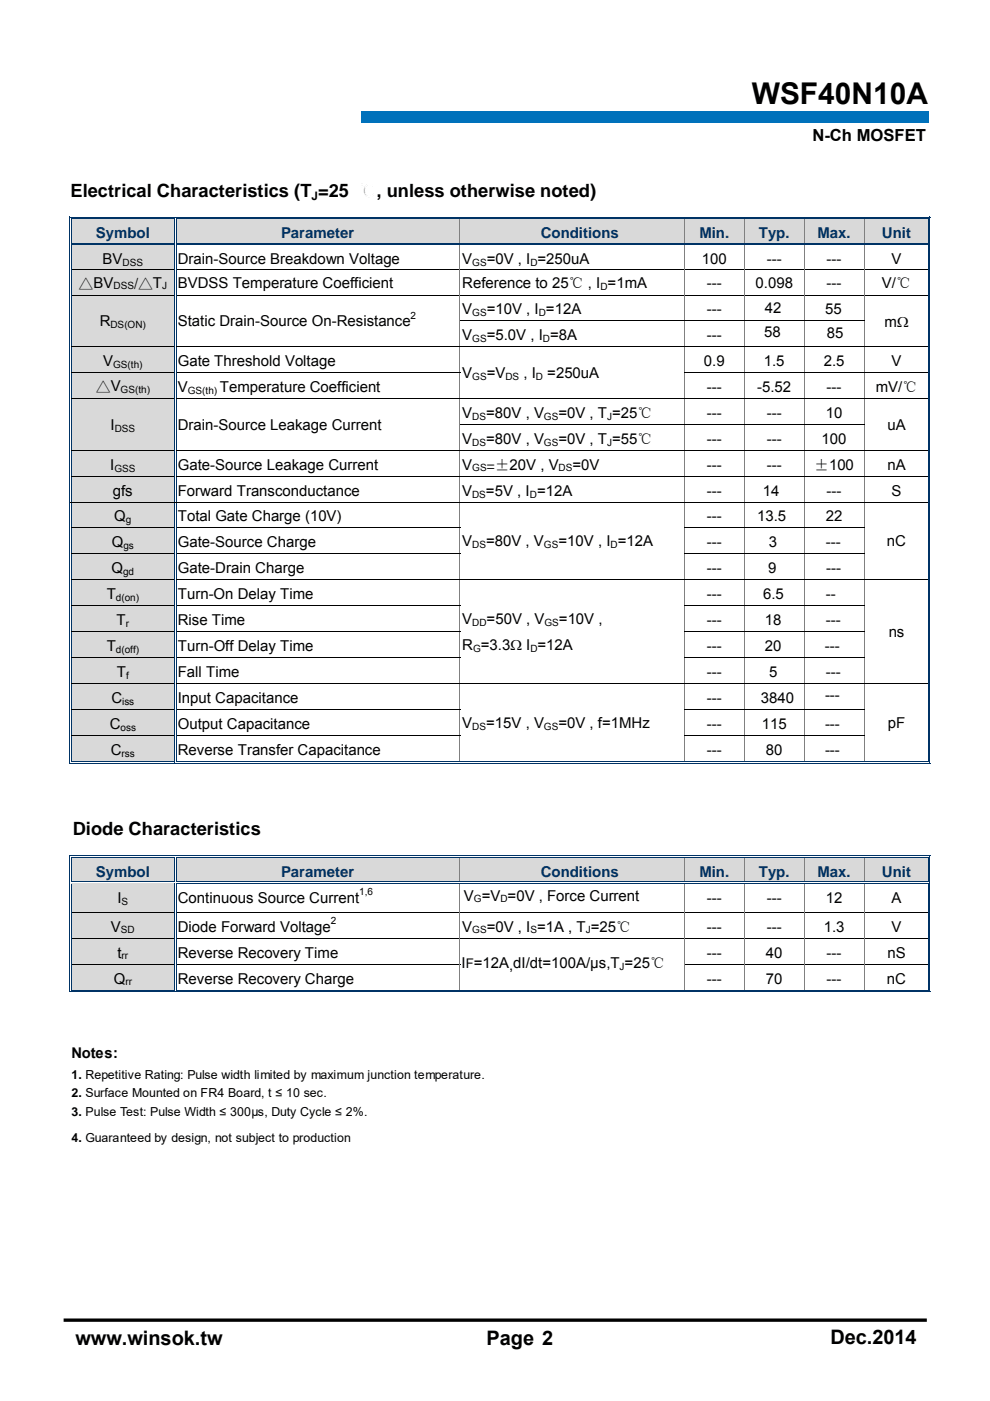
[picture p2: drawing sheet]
<svg xmlns="http://www.w3.org/2000/svg" width="210mm" height="297mm" viewBox="0 0 210 297" stroke-linecap="round" stroke-linejoin="round" font-family="sans-serif">
<defs><g id="words">
<text font-size="6.3" x="159.5" y="22">WSF40N10A</text>
<g font-size="4.2">
<text x="16" y="285.1">www.winsok.tw</text>
<text x="103.2" y="285.1">Page 2</text>
<text x="176.1" y="285">Dec.2014</text>
</g>
<g font-size="3.9">
<text x="15" y="41.8">Electrical Characteristics (T =25 ℃, unless otherwise noted)</text>
<text x="15.4" y="177.1">Diode Characteristics</text>
</g>
<text font-size="3.5" x="172.3" y="29.8">N-Ch MOSFET</text>
<g font-size="3.2" fill="#003365">
<text x="20.3" y="50.5">Symbol</text>
<text x="59.6" y="50.5">Parameter</text>
<text x="114.7" y="50.5">Conditions</text>
<text x="148.3" y="50.5">Min.</text>
<text x="161" y="50.5">Typ.</text>
<text x="173.4" y="50.5">Max.</text>
<text x="187.1" y="50.5">Unit</text>
<text x="20.3" y="186">Symbol</text>
<text x="59.6" y="186">Parameter</text>
<text x="114.7" y="186">Conditions</text>
<text x="148.3" y="186">Min.</text>
<text x="161" y="186">Typ.</text>
<text x="173.4" y="186">Max.</text>
<text x="187.1" y="186">Unit</text>
</g>
<g font-size="3.2">
<text x="21.8" y="56">BV</text>
<text x="37.7" y="56">Drain-Source Breakdown Voltage</text>
<text x="98.1" y="56">V</text>
<text x="103.2" y="56">=0V , I =250uA</text>
<text x="148.9" y="56">100</text>
<text x="162.6" y="56">---</text>
<text x="175.3" y="56">---</text>
<text x="189.1" y="56">V</text>
<text x="16.7" y="61">△BV</text>
<text x="28.4" y="61">/△T</text>
<text x="37.7" y="61.1">BVDSS Temperature Coefficient</text>
<text x="98" y="61.2">Reference to 25℃ , I =1mA</text>
<text x="149.9" y="61.1">---</text>
<text x="160.3" y="61.1">0.098</text>
<text x="175.3" y="61.1">---</text>
<text x="187.1" y="61.2">V/℃</text>
<text x="21.1" y="69.2">R</text>
<text x="37.7" y="69.2">Static Drain-Source On-Resistance</text>
<text x="98" y="66.6">V</text>
<text x="103.2" y="66.6">=10V , I =12A</text>
<text x="149.9" y="66.6">---</text>
<text x="162.1" y="71.5">58</text>
<text x="162.2" y="66.4">42</text>
<text x="175" y="66.5">55</text>
<text x="175.4" y="71.8">85</text>
<text x="187.6" y="69.3">mΩ</text>
<text x="21.9" y="77.6">V</text>
<text x="37.7" y="77.6">Gate Threshold Voltage</text>
<text x="98" y="72.1">V</text>
<text x="103.2" y="72.1">=5.0V , I =8A</text>
<text x="149.3" y="77.6">0.9</text>
<text x="149.9" y="72.1">---</text>
<text x="162" y="77.6">1.5</text>
<text x="174.7" y="77.6">2.5</text>
<text x="189.1" y="77.6">V</text>
<text x="20.3" y="83">△V</text>
<text x="37.7" y="83.1">V</text>
<text x="46.7" y="83.1">Temperature Coefficient</text>
<text x="98" y="80.2">V</text>
<text x="103.2" y="80.2">=V</text>
<text x="111" y="80.2">, I</text>
<text x="116.1" y="80.2">=250uA</text>
<text x="149.9" y="83.1">---</text>
<text x="160.6" y="83.1">-5.52</text>
<text x="175.3" y="83.1">---</text>
<text x="185.8" y="83.2">mV/℃</text>
<text x="98" y="88.7">V</text>
<text x="103.1" y="88.7">=80V , V</text>
<text x="118.4" y="88.7">=0V , T =25℃</text>
<text x="149.9" y="88.6">---</text>
<text x="162.6" y="88.6">---</text>
<text x="175.2" y="88.6">10</text>
<text x="23.5" y="91.2">I</text>
<text x="37.7" y="91.2">Drain-Source Leakage Current</text>
<text x="98" y="94.2">V</text>
<text x="103.1" y="94.2">=80V , V</text>
<text x="118.4" y="94.2">=0V , T =55℃</text>
<text x="149.9" y="94.1">---</text>
<text x="162.6" y="94.1">---</text>
<text x="174.3" y="94.1">100</text>
<text x="188.2" y="91.2">uA</text>
<text x="23.4" y="99.7">I</text>
<text x="37.7" y="99.7">Gate-Source Leakage Current</text>
<text x="98" y="99.6">V</text>
<text x="103.2" y="99.6">=±20V , V</text>
<text x="121.4" y="99.6">=0V</text>
<text x="149.9" y="99.7">---</text>
<text x="162.6" y="99.7">---</text>
<text x="172.7" y="99.7">±100</text>
<text x="188.2" y="99.7">nA</text>
<text x="23.9" y="105.2">gfs</text>
<text x="37.7" y="105.2">Forward Transconductance</text>
<text x="98" y="105.2">V</text>
<text x="103.1" y="105.2">=5V , I =12A</text>
<text x="149.9" y="105.2">---</text>
<text x="161.8" y="105.2">14</text>
<text x="175.3" y="105.2">---</text>
<text x="189.1" y="105.2">S</text>
<text x="24.2" y="110.5">Q</text>
<text x="37.7" y="110.5">Total Gate Charge (10V)</text>
<text x="149.9" y="110.5">---</text>
<text x="160.6" y="110.4">13.5</text>
<text x="175.2" y="110.5">22</text>
<text x="23.7" y="116">Q</text>
<text x="37.7" y="116">Gate-Source Charge</text>
<text x="98" y="115.8">V</text>
<text x="103.1" y="115.8">=80V , V</text>
<text x="118.4" y="115.8">=10V , I =12A</text>
<text x="150" y="116">---</text>
<text x="163.1" y="116">3</text>
<text x="175.2" y="116">---</text>
<text x="188.1" y="115.8">nC</text>
<text x="23.6" y="121.5">Q</text>
<text x="37.7" y="121.5">Gate-Drain Charge</text>
<text x="149.9" y="121.5">---</text>
<text x="162.9" y="121.5">9</text>
<text x="175.3" y="121.5">---</text>
<text x="22.6" y="127">T</text>
<text x="37.7" y="127">Turn-On Delay Time</text>
<text x="149.9" y="127">---</text>
<text x="161.9" y="127">6.5</text>
<text x="175.2" y="127">--</text>
<text x="24.7" y="132.5">T</text>
<text x="37.7" y="132.5">Rise Time</text>
<text x="98" y="132.3">V</text>
<text x="98" y="137.9">R =3.3Ω I =12A</text>
<text x="103.2" y="132.3">=50V , V</text>
<text x="118.5" y="132.3">=10V ,</text>
<text x="149.9" y="132.5">---</text>
<text x="162.2" y="132.5">18</text>
<text x="175" y="138">---</text>
<text x="175.2" y="132.5">---</text>
<text x="188.5" y="135.1">ns</text>
<text x="22.6" y="138">T</text>
<text x="24.8" y="143.5">T</text>
<text x="37.7" y="138">Turn-Off Delay Time</text>
<text x="37.7" y="143.5">Fall Time</text>
<text x="149.9" y="143.5">---</text>
<text x="149.9" y="138">---</text>
<text x="162.2" y="138">20</text>
<text x="163.2" y="143.5">5</text>
<text x="175.2" y="143.5">---</text>
<text x="23.6" y="149">C</text>
<text x="37.7" y="149">Input Capacitance</text>
<text x="149.9" y="149">---</text>
<text x="161.4" y="149">3840</text>
<text x="175" y="148.5">---</text>
<text x="23.3" y="154.5">C</text>
<text x="37.7" y="154.5">Output Capacitance</text>
<text x="98" y="154.3">V</text>
<text x="103.1" y="154.3">=15V , V</text>
<text x="118.4" y="154.3">=0V , f=1MHz</text>
<text x="149.9" y="154.5">---</text>
<text x="161.6" y="154.5">115</text>
<text x="175" y="154.5">---</text>
<text x="188.3" y="154.3">pF</text>
<text x="23.5" y="160">C</text>
<text x="37.7" y="160">Reverse Transfer Capacitance</text>
<text x="149.9" y="160">---</text>
<text x="162.4" y="160">80</text>
<text x="175" y="160">---</text>
<text x="24.9" y="191.4">I</text>
<text x="37.7" y="191.4">Continuous Source Current</text>
<text x="98.4" y="191">V =V =0V , Force Current</text>
<text x="149.9" y="191.4">---</text>
<text x="162.6" y="191.4">---</text>
<text x="175.2" y="191.4">12</text>
<text x="189.1" y="191.4">A</text>
<text x="23.5" y="197.5">V</text>
<text x="37.7" y="197.5">Diode Forward Voltage</text>
<text x="98" y="197.5">V</text>
<text x="103.2" y="197.5">=0V , I =1A , T =25℃</text>
<text x="149.9" y="197.5">---</text>
<text x="162.6" y="197.5">---</text>
<text x="174.7" y="197.5">1.3</text>
<text x="189.1" y="197.5">V</text>
<text x="24.9" y="203">t</text>
<text x="37.7" y="203">Reverse Recovery Time</text>
<text x="149.9" y="203">---</text>
<text x="162.5" y="203">40</text>
<text x="175.3" y="203">---</text>
<text x="188.2" y="203">nS</text>
<text x="24.1" y="208.5">Q</text>
<text x="37.7" y="208.5">Reverse Recovery Charge</text>
<text x="97.9" y="205.3">I</text>
<text x="149.9" y="208.5">---</text>
<text x="162.5" y="208.5">70</text>
<text x="175.3" y="208.5">---</text>
<text x="188.1" y="208.5">nC</text>
</g>
<text font-size="3.1" x="15.1" y="224.3">Notes:</text>
<text font-size="2.8" x="98.8" y="205.3">F=12A,dI/dt=100A/µs,T =25℃</text>
<g font-size="2.6">
<text x="15.1" y="228.7">1. Repetitive Rating: Pulse width limited by maximum junction temperature.</text>
<text x="15.1" y="232.7">2. Surface Mounted on FR4 Board, t ≤ 10 sec.</text>
<text x="15.1" y="236.6">3. Pulse Test: Pulse Width ≤ 300μs, Duty Cycle ≤ 2%.</text>
<text x="15.1" y="242.1">4. Guaranteed by design, not subject to production</text>
</g>
<text font-size="2.5" x="66.1" y="42.3">J</text>
<g font-size="2.1">
<text x="26" y="56.3">DSS</text>
<text x="100.2" y="56.3">GS</text>
<text x="112.5" y="56.3">D</text>
<text x="24.1" y="61.3">DSS</text>
<text x="34.4" y="61.3">J</text>
<text x="127.4" y="61.5">D</text>
<text x="23.4" y="69.5">DS(ON)</text>
<text x="87.1" y="67.6">2</text>
<text x="100.2" y="67">GS</text>
<text x="114.3" y="67">D</text>
<text x="24" y="78">GS(th)</text>
<text x="100.2" y="72.5">GS</text>
<text x="115.1" y="72.5">D</text>
<text x="25.6" y="83.3">GS(th)</text>
<text x="39.8" y="83.5">GS(th)</text>
<text x="100.2" y="80.5">GS</text>
<text x="107.2" y="80.5">DS</text>
<text x="113.7" y="80.5">D</text>
<text x="100.2" y="89">DS</text>
<text x="115.4" y="89">GS</text>
<text x="128.8" y="89">J</text>
<text x="24.3" y="91.5">DSS</text>
<text x="100.2" y="94.5">DS</text>
<text x="115.4" y="94.5">GS</text>
<text x="128.8" y="94.5">J</text>
<text x="24.3" y="100">GSS</text>
<text x="100.2" y="99.9">GS</text>
<text x="118.5" y="99.9">DS</text>
<text x="100.1" y="105.5">DS</text>
<text x="112.4" y="105.5">D</text>
<text x="26.7" y="110.9">g</text>
<text x="26.2" y="116.4">gs</text>
<text x="100.2" y="116.2">DS</text>
<text x="115.4" y="116.2">GS</text>
<text x="129.5" y="116.2">D</text>
<text x="26.1" y="121.9">gd</text>
<text x="24.6" y="127.4">d(on)</text>
<text x="26.7" y="132.9">r</text>
<text x="100.2" y="132.7">DD</text>
<text x="115.5" y="132.7">GS</text>
<text x="24.6" y="138.4">d(off)</text>
<text x="26.8" y="143.9">f</text>
<text x="100.3" y="138.3">G</text>
<text x="112.5" y="138.3">D</text>
<text x="25.9" y="149.4">iss</text>
<text x="25.5" y="154.9">oss</text>
<text x="100.2" y="154.7">DS</text>
<text x="115.4" y="154.7">GS</text>
<text x="25.8" y="160.4">rss</text>
<text x="25.8" y="191.8">S</text>
<text x="76.2" y="189.8">1,6</text>
<text x="100.5" y="191.3">G</text>
<text x="106.1" y="191.3">D</text>
<text x="25.7" y="197.9">SD</text>
<text x="70.2" y="195.9">2</text>
<text x="100.2" y="197.9">GS</text>
<text x="112.5" y="197.9">S</text>
<text x="124.2" y="197.9">J</text>
<text x="25.8" y="203.4">rr</text>
<text x="26.6" y="208.9">rr</text>
<text x="131.4" y="205.6">J</text>
</g>
</g></defs>
<g fill="#d9d9d9">
<path d="M15.2 46.5h21.8v5h-21.8z"/>
<path d="M15.4 46.5h21.3v5h-21.3z"/>
<path d="M37.5 46.5h60v5h-60z"/>
<path d="M37.7 46.5h59.4v5h-59.4z"/>
<path d="M97.6 46.5h47.5v5h-47.5z"/>
<path d="M98 46.5h46.7v5h-46.7z"/>
<path d="M145.3 46.5h12.5v5h-12.5z"/>
<path d="M145.7 46.5h11.7v5h-11.7z"/>
<path d="M158 46.5h12.5v5h-12.5z"/>
<path d="M158.4 46.5h11.7v5h-11.7z"/>
<path d="M170.7 46.5h12.5v5h-12.5z"/>
<path d="M171.1 46.5h11.7v5h-11.7z"/>
<path d="M183.4 46.5h13.4v5h-13.4z"/>
<path d="M183.8 46.5h12.8v5h-12.8z"/>
</g>
<g fill="#003365">
<path d="M14.7 46h.1v.5h-.1z"/>
<path d="M14.7 46h.5v.1h-.5z"/>
<path d="M15 46.3h.2v.2h-.2z"/>
</g>
<path d="M15.2 46h21.8M15.2 46.4h21.8" fill="none" stroke="#003365" stroke-width=".21"/>
<path d="M15.2 46.5h21.8" fill="none" stroke="#d9d9d9" stroke-width=".21"/>
<g fill="#003365">
<path d="M37.3 46.5h.2z"/>
<path d="M37 46.5h.1z"/>
<path d="M37 46h.5v.1h-.5z"/>
<path d="M37 46.3h.1v.2h-.1z"/>
<path d="M37.3 46.3h.2v.2h-.2z"/>
</g>
<path d="M37.5 46h60M37.5 46.4h60" fill="none" stroke="#003365" stroke-width=".21"/>
<path d="M37.5 46.5h60" fill="none" stroke="#d9d9d9" stroke-width=".21"/>
<path d="M97.6 46.5h.4z" fill="#d9d9d9"/>
<path d="M97.5 46.5h.1z" fill="#808080"/>
<g fill="#003365">
<path d="M97.5 46h.5v.1h-.5z"/>
<path d="M97.5 46.3h.5v.2h-.5z"/>
</g>
<path d="M98 46h47.1M98 46.4h47.1" fill="none" stroke="#003365" stroke-width=".21"/>
<path d="M98 46.5h47.1" fill="none" stroke="#d9d9d9" stroke-width=".21"/>
<path d="M145.3 46.5h.3z" fill="#d9d9d9"/>
<path d="M145.1 46.5h.2z" fill="#808080"/>
<g fill="#003365">
<path d="M145.1 46h.5v.1h-.5z"/>
<path d="M145.1 46.3h.5v.2h-.5z"/>
</g>
<path d="M145.6 46h12.2M145.6 46.4h12.2" fill="none" stroke="#003365" stroke-width=".21"/>
<path d="M145.6 46.5h12.2" fill="none" stroke="#d9d9d9" stroke-width=".21"/>
<path d="M158 46.5h.3z" fill="#d9d9d9"/>
<path d="M157.8 46.5h.2z" fill="#808080"/>
<g fill="#003365">
<path d="M157.8 46h.5v.1h-.5z"/>
<path d="M157.8 46.3h.5v.2h-.5z"/>
</g>
<path d="M158.3 46h12.2M158.3 46.4h12.2" fill="none" stroke="#003365" stroke-width=".21"/>
<path d="M158.3 46.5h12.2" fill="none" stroke="#d9d9d9" stroke-width=".21"/>
<path d="M170.7 46.5h.3z" fill="#d9d9d9"/>
<path d="M170.5 46.5h.2z" fill="#808080"/>
<g fill="#003365">
<path d="M170.5 46h.5v.1h-.5z"/>
<path d="M170.5 46.3h.5v.2h-.5z"/>
</g>
<path d="M171 46h12.2M171 46.4h12.2" fill="none" stroke="#003365" stroke-width=".21"/>
<path d="M171 46.5h12.2" fill="none" stroke="#d9d9d9" stroke-width=".21"/>
<path d="M183.4 46.5h.3z" fill="#d9d9d9"/>
<path d="M183.2 46.5h.2z" fill="#808080"/>
<g fill="#003365">
<path d="M183.2 46h.5v.1h-.5z"/>
<path d="M183.2 46.3h.5v.2h-.5z"/>
</g>
<path d="M183.7 46h13.1M183.7 46.4h13.1" fill="none" stroke="#003365" stroke-width=".21"/>
<path d="M183.7 46.5h13.1" fill="none" stroke="#d9d9d9" stroke-width=".21"/>
<g fill="#003365">
<path d="M197.2 46h.1v.5h-.1z"/>
<path d="M196.8 46h.5v.1h-.5z"/>
<path d="M196.8 46.3h.2v.2h-.2z"/>
</g>
<path d="M14.8 46.5v5M15.1 46.5v5M37.1 46.5v5M37.4 46.5v5M196.9 46.5v5M197.3 46.5v5" fill="none" stroke="#003365" stroke-width=".21"/>
<path d="M97.6 46.5v5M145.2 46.5v5M157.9 46.5v5M170.6 46.5v5M183.3 46.5v5" fill="none" stroke="#808080" stroke-width=".21"/>
<g fill="#d9d9d9">
<path d="M15.2 52h21.8v5h-21.8z"/>
<path d="M15.4 52h21.3v5h-21.3z"/>
</g>
<g fill="#003365">
<path d="M15 52h.2z"/>
<path d="M14.7 51.5h.1v.5h-.1z"/>
<path d="M15 51.5h.2v.1h-.2z"/>
<path d="M15 51.8h.2v.2h-.2z"/>
</g>
<path d="M15.2 51.5h21.8M15.2 51.9h21.8" fill="none" stroke="#003365" stroke-width=".21"/>
<path d="M15.2 52h21.8" fill="none" stroke="#d9d9d9" stroke-width=".21"/>
<g fill="#003365">
<path d="M37.3 52h.2z"/>
<path d="M37 52h.1z"/>
<path d="M37 51.5h.1v.1h-.1z"/>
<path d="M37 51.8h.1v.2h-.1z"/>
<path d="M37.3 51.5h.2v.1h-.2z"/>
<path d="M37.3 51.8h.2v.2h-.2z"/>
</g>
<path d="M37.5 51.5h60M37.5 51.9h60" fill="none" stroke="#003365" stroke-width=".21"/>
<path d="M97.5 52h.1z" fill="#808080"/>
<g fill="#003365">
<path d="M97.5 51.5h.5v.1h-.5z"/>
<path d="M97.5 51.8h.5v.2h-.5z"/>
</g>
<path d="M98 51.5h47.1M98 51.9h47.1" fill="none" stroke="#003365" stroke-width=".21"/>
<path d="M145.1 52h.2z" fill="#808080"/>
<g fill="#003365">
<path d="M145.1 51.5h.5v.1h-.5z"/>
<path d="M145.1 51.8h.5v.2h-.5z"/>
</g>
<path d="M145.6 51.5h12.2M145.6 51.9h12.2" fill="none" stroke="#003365" stroke-width=".21"/>
<path d="M157.8 52h.2z" fill="#808080"/>
<g fill="#003365">
<path d="M157.8 51.5h.5v.1h-.5z"/>
<path d="M157.8 51.8h.5v.2h-.5z"/>
</g>
<path d="M158.3 51.5h12.2M158.3 51.9h12.2" fill="none" stroke="#003365" stroke-width=".21"/>
<path d="M170.5 52h.2z" fill="#808080"/>
<g fill="#003365">
<path d="M170.5 51.5h.5v.1h-.5z"/>
<path d="M170.5 51.8h.5v.2h-.5z"/>
</g>
<path d="M171 51.5h12.2M171 51.9h12.2" fill="none" stroke="#003365" stroke-width=".21"/>
<path d="M183.2 52h.2z" fill="#808080"/>
<g fill="#003365">
<path d="M183.2 51.5h.5v.1h-.5z"/>
<path d="M183.2 51.8h.5v.2h-.5z"/>
</g>
<path d="M183.7 51.5h13.1M183.7 51.9h13.1" fill="none" stroke="#003365" stroke-width=".21"/>
<g fill="#003365">
<path d="M197.2 52h.1z"/>
<path d="M196.8 52h.2z"/>
<path d="M196.8 51.5h.2v.1h-.2z"/>
<path d="M196.8 51.8h.2v.2h-.2z"/>
<path d="M197.2 51.5h.1v.5h-.1z"/>
</g>
<path d="M14.8 52v5M15.1 52v5M37.1 52v5M37.4 52v5M196.9 52v5M197.3 52v5" fill="none" stroke="#003365" stroke-width=".21"/>
<path d="M97.6 52v5M145.2 52v5M157.9 52v5M170.6 52v5M183.3 52v5" fill="none" stroke="#808080" stroke-width=".21"/>
<g fill="#d9d9d9">
<path d="M15.2 57.1h21.8v5.4h-21.8z"/>
<path d="M15.4 57.1h21.3v5.4h-21.3z"/>
</g>
<g fill="#003365">
<path d="M15 57h.2v.1h-.2z"/>
<path d="M14.7 57h.1v.1h-.1z"/>
</g>
<path d="M15.2 57h21.8" fill="none" stroke="#000" stroke-width=".21"/>
<g fill="#003365">
<path d="M37.3 57h.2v.1h-.2z"/>
<path d="M37 57h.1v.1h-.1z"/>
</g>
<path d="M37.5 57h159.3" fill="none" stroke="#000" stroke-width=".21"/>
<g fill="#003365">
<path d="M197.2 57h.1v.1h-.1z"/>
<path d="M196.8 57h.2v.1h-.2z"/>
</g>
<path d="M14.8 57.1v5.4M15.1 57.1v5.4M37.1 57.1v5.4M37.4 57.1v5.4M196.9 57.1v5.4M197.3 57.1v5.4" fill="none" stroke="#003365" stroke-width=".21"/>
<path d="M97.6 57.1v5.4M145.2 57.1v5.4M157.9 57.1v5.4M170.6 57.1v5.4M183.3 57.1v5.4" fill="none" stroke="#808080" stroke-width=".21"/>
<g fill="#d9d9d9">
<path d="M15.2 62.6h21.8v10.9h-21.8z"/>
<path d="M15.4 65.2h21.3v5.7h-21.3z"/>
</g>
<g fill="#003365">
<path d="M15 62.5h.2v.1h-.2z"/>
<path d="M14.7 62.5h.1v.1h-.1z"/>
</g>
<path d="M15.2 62.5h21.8" fill="none" stroke="#000" stroke-width=".21"/>
<g fill="#003365">
<path d="M37.3 62.5h.2v.1h-.2z"/>
<path d="M37 62.5h.1v.1h-.1z"/>
</g>
<path d="M37.5 62.5h159.3" fill="none" stroke="#000" stroke-width=".21"/>
<g fill="#003365">
<path d="M197.2 62.5h.1v.1h-.1z"/>
<path d="M196.8 62.5h.2v.1h-.2z"/>
</g>
<path d="M14.8 62.6v5.4M15.1 62.6v5.4M37.1 62.6v5.4M37.4 62.6v5.4M196.9 62.6v5.4M197.3 62.6v5.4" fill="none" stroke="#003365" stroke-width=".21"/>
<path d="M97.6 62.6v5.4M145.2 62.6v5.4M157.9 62.6v5.4M170.6 62.6v5.4M183.3 62.6v5.4" fill="none" stroke="#808080" stroke-width=".21"/>
<g fill="#003365">
<path d="M14.7 68h.1v.1h-.1z"/>
<path d="M15 68h.2v.1h-.2z"/>
<path d="M37 68h.1v.1h-.1z"/>
<path d="M37.3 68h.2v.1h-.2z"/>
</g>
<path d="M97.5 68.1h85.9" fill="none" stroke="#000" stroke-width=".21"/>
<g fill="#003365">
<path d="M197.2 68h.1v.1h-.1z"/>
<path d="M196.8 68h.2v.1h-.2z"/>
</g>
<path d="M14.8 68.1v5.4M15.1 68.1v5.4M37.1 68.1v5.4M37.4 68.1v5.4M196.9 68.1v5.4M197.3 68.1v5.4" fill="none" stroke="#003365" stroke-width=".21"/>
<path d="M97.6 68.1v5.4M145.2 68.1v5.4M157.9 68.1v5.4M170.6 68.1v5.4M183.3 68.1v5.4" fill="none" stroke="#808080" stroke-width=".21"/>
<g fill="#d9d9d9">
<path d="M15.2 73.6h21.8v5.4h-21.8z"/>
<path d="M15.4 73.6h21.3v5.4h-21.3z"/>
</g>
<g fill="#003365">
<path d="M15 73.5h.2v.1h-.2z"/>
<path d="M14.7 73.5h.1v.1h-.1z"/>
</g>
<path d="M15.2 73.6h21.8" fill="none" stroke="#000" stroke-width=".21"/>
<g fill="#003365">
<path d="M37.3 73.5h.2v.1h-.2z"/>
<path d="M37 73.5h.1v.1h-.1z"/>
</g>
<path d="M37.5 73.6h159.3" fill="none" stroke="#000" stroke-width=".21"/>
<g fill="#003365">
<path d="M197.2 73.5h.1v.1h-.1z"/>
<path d="M196.8 73.5h.2v.1h-.2z"/>
</g>
<path d="M14.8 73.6v5.4M15.1 73.6v5.4M37.1 73.6v5.4M37.4 73.6v5.4M196.9 73.6v5.4M197.3 73.6v5.4" fill="none" stroke="#003365" stroke-width=".21"/>
<path d="M97.6 73.6v5.4M145.2 73.6v5.4M157.9 73.6v5.4M170.6 73.6v5.4M183.3 73.6v5.4" fill="none" stroke="#808080" stroke-width=".21"/>
<g fill="#d9d9d9">
<path d="M15.2 79.1h21.8v5.4h-21.8z"/>
<path d="M15.4 79.1h21.3v5.4h-21.3z"/>
</g>
<g fill="#003365">
<path d="M15 79h.2v.1h-.2z"/>
<path d="M14.7 79h.1v.1h-.1z"/>
</g>
<path d="M15.2 79.1h21.8" fill="none" stroke="#000" stroke-width=".21"/>
<g fill="#003365">
<path d="M37.3 79h.2v.1h-.2z"/>
<path d="M37 79h.1v.1h-.1z"/>
</g>
<path d="M37.5 79.1h60.1M145.1 79.1h51.7" fill="none" stroke="#000" stroke-width=".21"/>
<g fill="#003365">
<path d="M197.2 79h.1v.1h-.1z"/>
<path d="M196.8 79h.2v.1h-.2z"/>
</g>
<path d="M14.8 79.1v5.4M15.1 79.1v5.4M37.1 79.1v5.4M37.4 79.1v5.4M196.9 79.1v5.4M197.3 79.1v5.4" fill="none" stroke="#003365" stroke-width=".21"/>
<path d="M97.6 79.1v5.4M145.2 79.1v5.4M157.9 79.1v5.4M170.6 79.1v5.4M183.3 79.1v5.4" fill="none" stroke="#808080" stroke-width=".21"/>
<g fill="#d9d9d9">
<path d="M15.2 84.6h21.8v10.9h-21.8z"/>
<path d="M15.4 87.2h21.3v5.7h-21.3z"/>
</g>
<g fill="#003365">
<path d="M15 84.5h.2v.1h-.2z"/>
<path d="M14.7 84.5h.1v.1h-.1z"/>
</g>
<path d="M15.2 84.6h21.8" fill="none" stroke="#000" stroke-width=".21"/>
<g fill="#003365">
<path d="M37.3 84.5h.2v.1h-.2z"/>
<path d="M37 84.5h.1v.1h-.1z"/>
</g>
<path d="M37.5 84.6h159.3" fill="none" stroke="#000" stroke-width=".21"/>
<g fill="#003365">
<path d="M197.2 84.5h.1v.1h-.1z"/>
<path d="M196.8 84.5h.2v.1h-.2z"/>
</g>
<path d="M14.8 84.6v5.4M15.1 84.6v5.4M37.1 84.6v5.4M37.4 84.6v5.4M196.9 84.6v5.4M197.3 84.6v5.4" fill="none" stroke="#003365" stroke-width=".21"/>
<path d="M97.6 84.6v5.4M145.2 84.6v5.4M157.9 84.6v5.4M170.6 84.6v5.4M183.3 84.6v5.4" fill="none" stroke="#808080" stroke-width=".21"/>
<g fill="#003365">
<path d="M14.7 90h.1v.1h-.1z"/>
<path d="M15 90h.2v.1h-.2z"/>
<path d="M37 90h.1v.1h-.1z"/>
<path d="M37.3 90h.2v.1h-.2z"/>
</g>
<path d="M97.5 90.1h85.9" fill="none" stroke="#000" stroke-width=".21"/>
<g fill="#003365">
<path d="M197.2 90h.1v.1h-.1z"/>
<path d="M196.8 90h.2v.1h-.2z"/>
</g>
<path d="M14.8 90.1v5.4M15.1 90.1v5.4M37.1 90.1v5.4M37.4 90.1v5.4M196.9 90.1v5.4M197.3 90.1v5.4" fill="none" stroke="#003365" stroke-width=".21"/>
<path d="M97.6 90.1v5.4M145.2 90.1v5.4M157.9 90.1v5.4M170.6 90.1v5.4M183.3 90.1v5.4" fill="none" stroke="#808080" stroke-width=".21"/>
<g fill="#d9d9d9">
<path d="M15.2 95.7h21.8v5.3h-21.8z"/>
<path d="M15.4 95.7h21.3v5.3h-21.3z"/>
</g>
<g fill="#003365">
<path d="M15 95.5h.2v.2h-.2z"/>
<path d="M14.7 95.5h.1v.2h-.1z"/>
</g>
<path d="M15.2 95.6h21.8" fill="none" stroke="#000" stroke-width=".21"/>
<g fill="#003365">
<path d="M37.3 95.5h.2v.2h-.2z"/>
<path d="M37 95.5h.1v.2h-.1z"/>
</g>
<path d="M37.5 95.6h159.3" fill="none" stroke="#000" stroke-width=".21"/>
<g fill="#003365">
<path d="M197.2 95.5h.1v.2h-.1z"/>
<path d="M196.8 95.5h.2v.2h-.2z"/>
</g>
<path d="M14.8 95.7v5.3M15.1 95.7v5.3M37.1 95.7v5.3M37.4 95.7v5.3M196.9 95.7v5.3M197.3 95.7v5.3" fill="none" stroke="#003365" stroke-width=".21"/>
<path d="M97.6 95.7v5.3M145.2 95.7v5.3M157.9 95.7v5.3M170.6 95.7v5.3M183.3 95.7v5.3" fill="none" stroke="#808080" stroke-width=".21"/>
<g fill="#d9d9d9">
<path d="M15.2 101.2h21.8v5.3h-21.8z"/>
<path d="M15.4 101.2h21.3v5.3h-21.3z"/>
</g>
<g fill="#003365">
<path d="M15 101h.2v.2h-.2z"/>
<path d="M14.7 101h.1v.2h-.1z"/>
</g>
<path d="M15.2 101.1h21.8" fill="none" stroke="#000" stroke-width=".21"/>
<g fill="#003365">
<path d="M37.3 101h.2v.2h-.2z"/>
<path d="M37 101h.1v.2h-.1z"/>
</g>
<path d="M37.5 101.1h159.3" fill="none" stroke="#000" stroke-width=".21"/>
<g fill="#003365">
<path d="M197.2 101h.1v.2h-.1z"/>
<path d="M196.8 101h.2v.2h-.2z"/>
</g>
<path d="M14.8 101.2v5.3M15.1 101.2v5.3M37.1 101.2v5.3M37.4 101.2v5.3M196.9 101.2v5.3M197.3 101.2v5.3" fill="none" stroke="#003365" stroke-width=".21"/>
<path d="M97.6 101.2v5.3M145.2 101.2v5.3M157.9 101.2v5.3M170.6 101.2v5.3M183.3 101.2v5.3" fill="none" stroke="#808080" stroke-width=".21"/>
<g fill="#d9d9d9">
<path d="M15.2 106.7h21.8v5.3h-21.8z"/>
<path d="M15.4 106.7h21.3v5.3h-21.3z"/>
</g>
<g fill="#003365">
<path d="M15 106.5h.2v.2h-.2z"/>
<path d="M14.7 106.5h.1v.2h-.1z"/>
</g>
<path d="M15.2 106.6h21.8" fill="none" stroke="#000" stroke-width=".21"/>
<g fill="#003365">
<path d="M37.3 106.5h.2v.2h-.2z"/>
<path d="M37 106.5h.1v.2h-.1z"/>
<path d="M197.2 106.5h.1v.2h-.1z"/>
<path d="M196.8 106.5h.2v.2h-.2z"/>
</g>
<path d="M14.8 106.7v5.3M15.1 106.7v5.3M37.1 106.7v5.3M37.4 106.7v5.3M196.9 106.7v5.3M197.3 106.7v5.3" fill="none" stroke="#003365" stroke-width=".21"/>
<path d="M97.6 106.7v5.3M145.2 106.7v5.3M157.9 106.7v5.3M170.6 106.7v5.3M183.3 106.7v5.3" fill="none" stroke="#808080" stroke-width=".21"/>
<g fill="#d9d9d9">
<path d="M15.2 106.5h21.8v5.4h-21.8z"/>
<path d="M15.4 106.5h21.3v5.4h-21.3z"/>
</g>
<path d="M14.8 106.5v5.4M15.1 106.5v5.4M37.1 106.5v5.4M37.4 106.5v5.4M196.9 106.5v5.4M197.3 106.5v5.4" fill="none" stroke="#003365" stroke-width=".21"/>
<path d="M97.6 106.5v5.4M145.2 106.5v5.4M157.9 106.5v5.4M170.6 106.5v5.4M183.3 106.5v5.4" fill="none" stroke="#808080" stroke-width=".21"/>
<g fill="#d9d9d9">
<path d="M15.2 112h21.8v5.4h-21.8z"/>
<path d="M15.4 112h21.3v5.4h-21.3z"/>
</g>
<g fill="#003365">
<path d="M15 111.9h.2v.1h-.2z"/>
<path d="M14.7 111.9h.1v.1h-.1z"/>
</g>
<path d="M15.2 111.9h21.8" fill="none" stroke="#000" stroke-width=".21"/>
<g fill="#003365">
<path d="M37.3 111.9h.2v.1h-.2z"/>
<path d="M37 111.9h.1v.1h-.1z"/>
</g>
<path d="M37.5 111.9h60.1M145.1 111.9h38.3" fill="none" stroke="#000" stroke-width=".21"/>
<g fill="#003365">
<path d="M197.2 111.9h.1v.1h-.1z"/>
<path d="M196.8 111.9h.2v.1h-.2z"/>
</g>
<path d="M14.8 112v5.4M15.1 112v5.4M37.1 112v5.4M37.4 112v5.4M196.9 112v5.4M197.3 112v5.4" fill="none" stroke="#003365" stroke-width=".21"/>
<path d="M97.6 112v5.4M145.2 112v5.4M157.9 112v5.4M170.6 112v5.4M183.3 112v5.4" fill="none" stroke="#808080" stroke-width=".21"/>
<g fill="#d9d9d9">
<path d="M15.2 117.5h21.8v5.4h-21.8z"/>
<path d="M15.4 117.5h21.3v5.4h-21.3z"/>
</g>
<g fill="#003365">
<path d="M15 117.4h.2v.1h-.2z"/>
<path d="M14.7 117.4h.1v.1h-.1z"/>
</g>
<path d="M15.2 117.4h21.8" fill="none" stroke="#000" stroke-width=".21"/>
<g fill="#003365">
<path d="M37.3 117.4h.2v.1h-.2z"/>
<path d="M37 117.4h.1v.1h-.1z"/>
</g>
<path d="M37.5 117.4h60.1M145.1 117.4h38.3" fill="none" stroke="#000" stroke-width=".21"/>
<g fill="#003365">
<path d="M197.2 117.4h.1v.1h-.1z"/>
<path d="M196.8 117.4h.2v.1h-.2z"/>
</g>
<path d="M14.8 117.5v5.4M15.1 117.5v5.4M37.1 117.5v5.4M37.4 117.5v5.4M196.9 117.5v5.4M197.3 117.5v5.4" fill="none" stroke="#003365" stroke-width=".21"/>
<path d="M97.6 117.5v5.4M145.2 117.5v5.4M157.9 117.5v5.4M170.6 117.5v5.4M183.3 117.5v5.4" fill="none" stroke="#808080" stroke-width=".21"/>
<g fill="#d9d9d9">
<path d="M15.2 123h21.8v5.4h-21.8z"/>
<path d="M15.4 123h21.3v5.4h-21.3z"/>
</g>
<g fill="#003365">
<path d="M15 122.9h.2v.1h-.2z"/>
<path d="M14.7 122.9h.1v.1h-.1z"/>
</g>
<path d="M15.2 122.9h21.8" fill="none" stroke="#000" stroke-width=".21"/>
<g fill="#003365">
<path d="M37.3 122.9h.2v.1h-.2z"/>
<path d="M37 122.9h.1v.1h-.1z"/>
</g>
<path d="M37.5 122.9h159.3" fill="none" stroke="#000" stroke-width=".21"/>
<g fill="#003365">
<path d="M197.2 122.9h.1v.1h-.1z"/>
<path d="M196.8 122.9h.2v.1h-.2z"/>
</g>
<path d="M14.8 123v5.4M15.1 123v5.4M37.1 123v5.4M37.4 123v5.4M196.9 123v5.4M197.3 123v5.4" fill="none" stroke="#003365" stroke-width=".21"/>
<path d="M97.6 123v5.4M145.2 123v5.4M157.9 123v5.4M170.6 123v5.4M183.3 123v5.4" fill="none" stroke="#808080" stroke-width=".21"/>
<g fill="#d9d9d9">
<path d="M15.2 128.5h21.8v5.4h-21.8z"/>
<path d="M15.4 128.5h21.3v5.4h-21.3z"/>
</g>
<g fill="#003365">
<path d="M15 128.4h.2v.1h-.2z"/>
<path d="M14.7 128.4h.1v.1h-.1z"/>
</g>
<path d="M15.2 128.4h21.8" fill="none" stroke="#000" stroke-width=".21"/>
<g fill="#003365">
<path d="M37.3 128.4h.2v.1h-.2z"/>
<path d="M37 128.4h.1v.1h-.1z"/>
</g>
<path d="M37.5 128.4h60.1M145.1 128.4h38.3" fill="none" stroke="#000" stroke-width=".21"/>
<g fill="#003365">
<path d="M197.2 128.4h.1v.1h-.1z"/>
<path d="M196.8 128.4h.2v.1h-.2z"/>
</g>
<path d="M14.8 128.5v5.4M15.1 128.5v5.4M37.1 128.5v5.4M37.4 128.5v5.4M196.9 128.5v5.4M197.3 128.5v5.4" fill="none" stroke="#003365" stroke-width=".21"/>
<path d="M97.6 128.5v5.4M145.2 128.5v5.4M157.9 128.5v5.4M170.6 128.5v5.4M183.3 128.5v5.4" fill="none" stroke="#808080" stroke-width=".21"/>
<g fill="#d9d9d9">
<path d="M15.2 134h21.8v5.4h-21.8z"/>
<path d="M15.4 134h21.3v5.4h-21.3z"/>
</g>
<g fill="#003365">
<path d="M15 133.9h.2v.1h-.2z"/>
<path d="M14.7 133.9h.1v.1h-.1z"/>
</g>
<path d="M15.2 133.9h21.8" fill="none" stroke="#000" stroke-width=".21"/>
<g fill="#003365">
<path d="M37.3 133.9h.2v.1h-.2z"/>
<path d="M37 133.9h.1v.1h-.1z"/>
</g>
<path d="M37.5 133.9h60.1M145.1 133.9h38.3" fill="none" stroke="#000" stroke-width=".21"/>
<g fill="#003365">
<path d="M197.2 133.9h.1v.1h-.1z"/>
<path d="M196.8 133.9h.2v.1h-.2z"/>
</g>
<path d="M14.8 134v5.4M15.1 134v5.4M37.1 134v5.4M37.4 134v5.4M196.9 134v5.4M197.3 134v5.4" fill="none" stroke="#003365" stroke-width=".21"/>
<path d="M97.6 134v5.4M145.2 134v5.4M157.9 134v5.4M170.6 134v5.4M183.3 134v5.4" fill="none" stroke="#808080" stroke-width=".21"/>
<g fill="#d9d9d9">
<path d="M15.2 139.5h21.8v5.4h-21.8z"/>
<path d="M15.4 139.5h21.3v5.4h-21.3z"/>
</g>
<g fill="#003365">
<path d="M15 139.4h.2v.1h-.2z"/>
<path d="M14.7 139.4h.1v.1h-.1z"/>
</g>
<path d="M15.2 139.5h21.8" fill="none" stroke="#000" stroke-width=".21"/>
<g fill="#003365">
<path d="M37.3 139.4h.2v.1h-.2z"/>
<path d="M37 139.4h.1v.1h-.1z"/>
</g>
<path d="M37.5 139.5h60.1M145.1 139.5h38.3" fill="none" stroke="#000" stroke-width=".21"/>
<g fill="#003365">
<path d="M197.2 139.4h.1v.1h-.1z"/>
<path d="M196.8 139.4h.2v.1h-.2z"/>
</g>
<path d="M14.8 139.5v5.4M15.1 139.5v5.4M37.1 139.5v5.4M37.4 139.5v5.4M196.9 139.5v5.4M197.3 139.5v5.4" fill="none" stroke="#003365" stroke-width=".21"/>
<path d="M97.6 139.5v5.4M145.2 139.5v5.4M157.9 139.5v5.4M170.6 139.5v5.4M183.3 139.5v5.4" fill="none" stroke="#808080" stroke-width=".21"/>
<g fill="#d9d9d9">
<path d="M15.2 145h21.8v5.4h-21.8z"/>
<path d="M15.4 145h21.3v5.4h-21.3z"/>
</g>
<g fill="#003365">
<path d="M15 144.9h.2v.1h-.2z"/>
<path d="M14.7 144.9h.1v.1h-.1z"/>
</g>
<path d="M15.2 145h21.8" fill="none" stroke="#000" stroke-width=".21"/>
<g fill="#003365">
<path d="M37.3 144.9h.2v.1h-.2z"/>
<path d="M37 144.9h.1v.1h-.1z"/>
</g>
<path d="M37.5 145h159.3" fill="none" stroke="#000" stroke-width=".21"/>
<g fill="#003365">
<path d="M197.2 144.9h.1v.1h-.1z"/>
<path d="M196.8 144.9h.2v.1h-.2z"/>
</g>
<path d="M14.8 145v5.4M15.1 145v5.4M37.1 145v5.4M37.4 145v5.4M196.9 145v5.4M197.3 145v5.4" fill="none" stroke="#003365" stroke-width=".21"/>
<path d="M97.6 145v5.4M145.2 145v5.4M157.9 145v5.4M170.6 145v5.4M183.3 145v5.4" fill="none" stroke="#808080" stroke-width=".21"/>
<g fill="#d9d9d9">
<path d="M15.2 150.5h21.8v5.4h-21.8z"/>
<path d="M15.4 150.5h21.3v5.4h-21.3z"/>
</g>
<g fill="#003365">
<path d="M15 150.4h.2v.1h-.2z"/>
<path d="M14.7 150.4h.1v.1h-.1z"/>
</g>
<path d="M15.2 150.5h21.8" fill="none" stroke="#000" stroke-width=".21"/>
<g fill="#003365">
<path d="M37.3 150.4h.2v.1h-.2z"/>
<path d="M37 150.4h.1v.1h-.1z"/>
</g>
<path d="M37.5 150.5h60.1M145.1 150.5h38.3" fill="none" stroke="#000" stroke-width=".21"/>
<g fill="#003365">
<path d="M197.2 150.4h.1v.1h-.1z"/>
<path d="M196.8 150.4h.2v.1h-.2z"/>
</g>
<path d="M14.8 150.5v5.4M15.1 150.5v5.4M37.1 150.5v5.4M37.4 150.5v5.4M196.9 150.5v5.4M197.3 150.5v5.4" fill="none" stroke="#003365" stroke-width=".21"/>
<path d="M97.6 150.5v5.4M145.2 150.5v5.4M157.9 150.5v5.4M170.6 150.5v5.4M183.3 150.5v5.4" fill="none" stroke="#808080" stroke-width=".21"/>
<g fill="#d9d9d9">
<path d="M15.2 156h21.8v5.4h-21.8z"/>
<path d="M15.4 156h21.3v5.4h-21.3z"/>
</g>
<g fill="#003365">
<path d="M15 155.9h.2v.1h-.2z"/>
<path d="M14.7 155.9h.1v.1h-.1z"/>
</g>
<path d="M15.2 156h21.8" fill="none" stroke="#000" stroke-width=".21"/>
<g fill="#003365">
<path d="M37.3 155.9h.2v.1h-.2z"/>
<path d="M37 155.9h.1v.1h-.1z"/>
</g>
<path d="M37.5 156h60.1M145.1 156h38.3" fill="none" stroke="#000" stroke-width=".21"/>
<g fill="#003365">
<path d="M197.2 155.9h.1v.1h-.1z"/>
<path d="M196.8 155.9h.2v.1h-.2z"/>
</g>
<path d="M14.8 156v5.9M15.1 156v5.4" fill="none" stroke="#003365" stroke-width=".21"/>
<g fill="#003365">
<path d="M14.7 161.7h.5v.2h-.5z"/>
<path d="M15 161.4h.2v.2h-.2z"/>
</g>
<path d="M37.1 156v5.6M37.4 156v5.4M15.2 161.8h21.8M15.2 161.5h21.8" fill="none" stroke="#003365" stroke-width=".21"/>
<path d="M37.3 161.4h.2v.2h-.2z" fill="#003365"/>
<path d="M37 161.8h60.5M37.5 161.5h60" fill="none" stroke="#003365" stroke-width=".21"/>
<path d="M97.6 156v5.4" fill="none" stroke="#808080" stroke-width=".21"/>
<path d="M97.5 161.4h.5v.2h-.5z" fill="#003365"/>
<path d="M97.5 161.8h47.6M98 161.5h47.1" fill="none" stroke="#003365" stroke-width=".21"/>
<path d="M145.2 156v5.4" fill="none" stroke="#808080" stroke-width=".21"/>
<path d="M145.1 161.4h.5v.2h-.5z" fill="#003365"/>
<path d="M145.1 161.8h12.7M145.6 161.5h12.2" fill="none" stroke="#003365" stroke-width=".21"/>
<path d="M157.9 156v5.4" fill="none" stroke="#808080" stroke-width=".21"/>
<path d="M157.8 161.4h.5v.2h-.5z" fill="#003365"/>
<path d="M157.8 161.8h12.7M158.3 161.5h12.2" fill="none" stroke="#003365" stroke-width=".21"/>
<path d="M170.6 156v5.4" fill="none" stroke="#808080" stroke-width=".21"/>
<path d="M170.5 161.4h.5v.2h-.5z" fill="#003365"/>
<path d="M170.5 161.8h12.7M171 161.5h12.2" fill="none" stroke="#003365" stroke-width=".21"/>
<path d="M183.3 156v5.4" fill="none" stroke="#808080" stroke-width=".21"/>
<path d="M183.2 161.4h.5v.2h-.5z" fill="#003365"/>
<path d="M196.9 156v5.4M197.3 156v5.4M183.2 161.8h13.6M183.7 161.5h13.1" fill="none" stroke="#003365" stroke-width=".21"/>
<g fill="#003365">
<path d="M197.2 161.4h.1v.5h-.1z"/>
<path d="M196.8 161.7h.5v.2h-.5z"/>
<path d="M196.8 161.4h.2v.2h-.2z"/>
</g>
<g fill="#d9d9d9">
<path d="M15.2 181.9h21.8v5h-21.8z"/>
<path d="M15.4 181.9h21.3v5h-21.3z"/>
<path d="M37.5 181.9h60v5h-60z"/>
<path d="M37.7 181.9h59.4v5h-59.4z"/>
<path d="M97.6 181.9h47.5v5h-47.5z"/>
<path d="M98 181.9h46.7v5h-46.7z"/>
<path d="M145.3 181.9h12.5v5h-12.5z"/>
<path d="M145.7 181.9h11.7v5h-11.7z"/>
<path d="M158 181.9h12.5v5h-12.5z"/>
<path d="M158.4 181.9h11.7v5h-11.7z"/>
<path d="M170.7 181.9h12.5v5h-12.5z"/>
<path d="M171.1 181.9h11.7v5h-11.7z"/>
<path d="M183.4 181.9h13.4v5h-13.4z"/>
<path d="M183.8 181.9h12.8v5h-12.8z"/>
</g>
<g fill="#003365">
<path d="M14.7 181.4h.1v.5h-.1z"/>
<path d="M14.7 181.4h.5v.2h-.5z"/>
<path d="M15 181.7h.2v.2h-.2z"/>
</g>
<path d="M15.2 181.5h21.8M15.2 181.8h21.8" fill="none" stroke="#003365" stroke-width=".21"/>
<path d="M15.2 181.9h21.8" fill="none" stroke="#d9d9d9" stroke-width=".21"/>
<g fill="#003365">
<path d="M37.3 181.9h.2z"/>
<path d="M37 181.9h.1z"/>
<path d="M37 181.4h.5v.2h-.5z"/>
<path d="M37 181.7h.1v.2h-.1z"/>
<path d="M37.3 181.7h.2v.2h-.2z"/>
</g>
<path d="M37.5 181.5h60M37.5 181.8h60" fill="none" stroke="#003365" stroke-width=".21"/>
<path d="M37.5 181.9h60" fill="none" stroke="#d9d9d9" stroke-width=".21"/>
<path d="M97.6 181.9h.4z" fill="#d9d9d9"/>
<path d="M97.5 181.9h.1z" fill="#808080"/>
<g fill="#003365">
<path d="M97.5 181.4h.5v.2h-.5z"/>
<path d="M97.5 181.7h.5v.2h-.5z"/>
</g>
<path d="M98 181.5h47.1M98 181.8h47.1" fill="none" stroke="#003365" stroke-width=".21"/>
<path d="M98 181.9h47.1" fill="none" stroke="#d9d9d9" stroke-width=".21"/>
<path d="M145.3 181.9h.3z" fill="#d9d9d9"/>
<path d="M145.1 181.9h.2z" fill="#808080"/>
<g fill="#003365">
<path d="M145.1 181.4h.5v.2h-.5z"/>
<path d="M145.1 181.7h.5v.2h-.5z"/>
</g>
<path d="M145.6 181.5h12.2M145.6 181.8h12.2" fill="none" stroke="#003365" stroke-width=".21"/>
<path d="M145.6 181.9h12.2" fill="none" stroke="#d9d9d9" stroke-width=".21"/>
<path d="M158 181.9h.3z" fill="#d9d9d9"/>
<path d="M157.8 181.9h.2z" fill="#808080"/>
<g fill="#003365">
<path d="M157.8 181.4h.5v.2h-.5z"/>
<path d="M157.8 181.7h.5v.2h-.5z"/>
</g>
<path d="M158.3 181.5h12.2M158.3 181.8h12.2" fill="none" stroke="#003365" stroke-width=".21"/>
<path d="M158.3 181.9h12.2" fill="none" stroke="#d9d9d9" stroke-width=".21"/>
<path d="M170.7 181.9h.3z" fill="#d9d9d9"/>
<path d="M170.5 181.9h.2z" fill="#808080"/>
<g fill="#003365">
<path d="M170.5 181.4h.5v.2h-.5z"/>
<path d="M170.5 181.7h.5v.2h-.5z"/>
</g>
<path d="M171 181.5h12.2M171 181.8h12.2" fill="none" stroke="#003365" stroke-width=".21"/>
<path d="M171 181.9h12.2" fill="none" stroke="#d9d9d9" stroke-width=".21"/>
<path d="M183.4 181.9h.3z" fill="#d9d9d9"/>
<path d="M183.2 181.9h.2z" fill="#808080"/>
<g fill="#003365">
<path d="M183.2 181.4h.5v.2h-.5z"/>
<path d="M183.2 181.7h.5v.2h-.5z"/>
</g>
<path d="M183.7 181.5h13.1M183.7 181.8h13.1" fill="none" stroke="#003365" stroke-width=".21"/>
<path d="M183.7 181.9h13.1" fill="none" stroke="#d9d9d9" stroke-width=".21"/>
<g fill="#003365">
<path d="M197.2 181.4h.1v.5h-.1z"/>
<path d="M196.8 181.4h.5v.2h-.5z"/>
<path d="M196.8 181.7h.2v.2h-.2z"/>
</g>
<path d="M14.8 181.9v5M15.1 181.9v5M37.1 181.9v5M37.4 181.9v5M196.9 181.9v5M197.3 181.9v5" fill="none" stroke="#003365" stroke-width=".21"/>
<path d="M97.6 181.9v5M145.2 181.9v5M157.9 181.9v5M170.6 181.9v5M183.3 181.9v5" fill="none" stroke="#808080" stroke-width=".21"/>
<g fill="#d9d9d9">
<path d="M15.2 187.4h21.8v5h-21.8z"/>
<path d="M15.4 187.4h21.3v5h-21.3z"/>
</g>
<g fill="#003365">
<path d="M15 187.4h.2z"/>
<path d="M14.7 186.9h.1v.5h-.1z"/>
<path d="M15 186.9h.2v.2h-.2z"/>
<path d="M15 187.2h.2v.2h-.2z"/>
</g>
<path d="M15.2 187h21.8M15.2 187.3h21.8" fill="none" stroke="#003365" stroke-width=".21"/>
<path d="M15.2 187.4h21.8" fill="none" stroke="#d9d9d9" stroke-width=".21"/>
<g fill="#003365">
<path d="M37.3 187.4h.2z"/>
<path d="M37 187.4h.1z"/>
<path d="M37 186.9h.1v.2h-.1z"/>
<path d="M37 187.2h.1v.2h-.1z"/>
<path d="M37.3 186.9h.2v.2h-.2z"/>
<path d="M37.3 187.2h.2v.2h-.2z"/>
</g>
<path d="M37.5 187h60M37.5 187.3h60" fill="none" stroke="#003365" stroke-width=".21"/>
<path d="M97.5 187.4h.1z" fill="#808080"/>
<g fill="#003365">
<path d="M97.5 186.9h.5v.2h-.5z"/>
<path d="M97.5 187.2h.5v.2h-.5z"/>
</g>
<path d="M98 187h47.1M98 187.3h47.1" fill="none" stroke="#003365" stroke-width=".21"/>
<path d="M145.1 187.4h.2z" fill="#808080"/>
<g fill="#003365">
<path d="M145.1 186.9h.5v.2h-.5z"/>
<path d="M145.1 187.2h.5v.2h-.5z"/>
</g>
<path d="M145.6 187h12.2M145.6 187.3h12.2" fill="none" stroke="#003365" stroke-width=".21"/>
<path d="M157.8 187.4h.2z" fill="#808080"/>
<g fill="#003365">
<path d="M157.8 186.9h.5v.2h-.5z"/>
<path d="M157.8 187.2h.5v.2h-.5z"/>
</g>
<path d="M158.3 187h12.2M158.3 187.3h12.2" fill="none" stroke="#003365" stroke-width=".21"/>
<path d="M170.5 187.4h.2z" fill="#808080"/>
<g fill="#003365">
<path d="M170.5 186.9h.5v.2h-.5z"/>
<path d="M170.5 187.2h.5v.2h-.5z"/>
</g>
<path d="M171 187h12.2M171 187.3h12.2" fill="none" stroke="#003365" stroke-width=".21"/>
<path d="M183.2 187.4h.2z" fill="#808080"/>
<g fill="#003365">
<path d="M183.2 186.9h.5v.2h-.5z"/>
<path d="M183.2 187.2h.5v.2h-.5z"/>
</g>
<path d="M183.7 187h13.1M183.7 187.3h13.1" fill="none" stroke="#003365" stroke-width=".21"/>
<g fill="#003365">
<path d="M197.2 187.4h.1z"/>
<path d="M196.8 187.4h.2z"/>
<path d="M196.8 186.9h.2v.2h-.2z"/>
<path d="M196.8 187.2h.2v.2h-.2z"/>
<path d="M197.2 186.9h.1v.5h-.1z"/>
</g>
<path d="M14.8 187.4v5M15.1 187.4v5M37.1 187.4v5M37.4 187.4v5M196.9 187.4v5M197.3 187.4v5" fill="none" stroke="#003365" stroke-width=".21"/>
<path d="M97.6 187.4v5M145.2 187.4v5M157.9 187.4v5M170.6 187.4v5M183.3 187.4v5" fill="none" stroke="#808080" stroke-width=".21"/>
<g fill="#d9d9d9">
<path d="M15.2 192.6h21.8v5.3h-21.8z"/>
<path d="M15.4 192.6h21.3v5.3h-21.3z"/>
</g>
<path d="M14.8 192.6v5.3M15.1 192.6v5.3M37.1 192.6v5.3M37.4 192.6v5.3M196.9 192.6v5.3M197.3 192.6v5.3" fill="none" stroke="#003365" stroke-width=".21"/>
<path d="M97.6 192.6v5.3M145.2 192.6v5.3M157.9 192.6v5.3M170.6 192.6v5.3M183.3 192.6v5.3" fill="none" stroke="#808080" stroke-width=".21"/>
<g fill="#d9d9d9">
<path d="M15.2 193.5h21.8v5.3h-21.8z"/>
<path d="M15.4 193.5h21.3v5.3h-21.3z"/>
</g>
<g fill="#003365">
<path d="M15 193.3h.2v.2h-.2z"/>
<path d="M14.7 193.3h.1v.2h-.1z"/>
</g>
<path d="M15.2 193.4h21.8" fill="none" stroke="#000" stroke-width=".21"/>
<g fill="#003365">
<path d="M37.3 193.3h.2v.2h-.2z"/>
<path d="M37 193.3h.1v.2h-.1z"/>
</g>
<path d="M37.5 193.4h159.3" fill="none" stroke="#000" stroke-width=".21"/>
<g fill="#003365">
<path d="M197.2 193.3h.1v.2h-.1z"/>
<path d="M196.8 193.3h.2v.2h-.2z"/>
</g>
<path d="M14.8 193.5v5.3M15.1 193.5v5.3M37.1 193.5v5.3M37.4 193.5v5.3M196.9 193.5v5.3M197.3 193.5v5.3" fill="none" stroke="#003365" stroke-width=".21"/>
<path d="M97.6 193.5v5.3M145.2 193.5v5.3M157.9 193.5v5.3M170.6 193.5v5.3M183.3 193.5v5.3" fill="none" stroke="#808080" stroke-width=".21"/>
<g fill="#d9d9d9">
<path d="M15.2 199h21.8v5.3h-21.8z"/>
<path d="M15.4 199h21.3v5.3h-21.3z"/>
</g>
<g fill="#003365">
<path d="M15 198.8h.2v.2h-.2z"/>
<path d="M14.7 198.8h.1v.2h-.1z"/>
</g>
<path d="M15.2 198.9h21.8" fill="none" stroke="#000" stroke-width=".21"/>
<g fill="#003365">
<path d="M37.3 198.8h.2v.2h-.2z"/>
<path d="M37 198.8h.1v.2h-.1z"/>
</g>
<path d="M37.5 198.9h159.3" fill="none" stroke="#000" stroke-width=".21"/>
<g fill="#003365">
<path d="M197.2 198.8h.1v.2h-.1z"/>
<path d="M196.8 198.8h.2v.2h-.2z"/>
</g>
<path d="M14.8 199v5.3M15.1 199v5.3M37.1 199v5.3M37.4 199v5.3M196.9 199v5.3M197.3 199v5.3" fill="none" stroke="#003365" stroke-width=".21"/>
<path d="M97.6 199v5.3M145.2 199v5.3M157.9 199v5.3M170.6 199v5.3M183.3 199v5.3" fill="none" stroke="#808080" stroke-width=".21"/>
<g fill="#d9d9d9">
<path d="M15.2 204.5h21.8v5.3h-21.8z"/>
<path d="M15.4 204.5h21.3v5.3h-21.3z"/>
</g>
<g fill="#003365">
<path d="M15 204.3h.2v.2h-.2z"/>
<path d="M14.7 204.3h.1v.2h-.1z"/>
</g>
<path d="M15.2 204.4h21.8" fill="none" stroke="#000" stroke-width=".21"/>
<g fill="#003365">
<path d="M37.3 204.3h.2v.2h-.2z"/>
<path d="M37 204.3h.1v.2h-.1z"/>
</g>
<path d="M37.5 204.4h60.1M145.1 204.4h51.7" fill="none" stroke="#000" stroke-width=".21"/>
<g fill="#003365">
<path d="M197.2 204.3h.1v.2h-.1z"/>
<path d="M196.8 204.3h.2v.2h-.2z"/>
</g>
<path d="M14.8 204.5v5.9M15.1 204.5v5.4" fill="none" stroke="#003365" stroke-width=".21"/>
<g fill="#003365">
<path d="M14.7 210.2h.5v.2h-.5z"/>
<path d="M15 209.9h.2v.1h-.2z"/>
</g>
<path d="M15.2 210.3h21.8M15.2 209.9h21.8M37.1 204.5v5.5M37.4 204.5v5.4" fill="none" stroke="#003365" stroke-width=".21"/>
<path d="M37.3 209.9h.2v.1h-.2z" fill="#003365"/>
<path d="M37 210.3h60.5M37.5 209.9h60" fill="none" stroke="#003365" stroke-width=".21"/>
<path d="M97.6 204.5v5.4" fill="none" stroke="#808080" stroke-width=".21"/>
<path d="M97.5 209.9h.5v.1h-.5z" fill="#003365"/>
<path d="M97.5 210.3h47.6M98 209.9h47.1" fill="none" stroke="#003365" stroke-width=".21"/>
<path d="M145.2 204.5v5.4" fill="none" stroke="#808080" stroke-width=".21"/>
<path d="M145.1 209.9h.5v.1h-.5z" fill="#003365"/>
<path d="M145.1 210.3h12.7M145.6 209.9h12.2" fill="none" stroke="#003365" stroke-width=".21"/>
<path d="M157.9 204.5v5.4" fill="none" stroke="#808080" stroke-width=".21"/>
<path d="M157.8 209.9h.5v.1h-.5z" fill="#003365"/>
<path d="M157.8 210.3h12.7M158.3 209.9h12.2" fill="none" stroke="#003365" stroke-width=".21"/>
<path d="M170.6 204.5v5.4" fill="none" stroke="#808080" stroke-width=".21"/>
<path d="M170.5 209.9h.5v.1h-.5z" fill="#003365"/>
<path d="M170.5 210.3h12.7M171 209.9h12.2" fill="none" stroke="#003365" stroke-width=".21"/>
<path d="M183.3 204.5v5.4" fill="none" stroke="#808080" stroke-width=".21"/>
<path d="M183.2 209.9h.5v.1h-.5z" fill="#003365"/>
<path d="M183.2 210.3h13.6M183.7 209.9h13.1M196.9 204.5v5.4M197.3 204.5v5.4" fill="none" stroke="#003365" stroke-width=".21"/>
<g fill="#003365">
<path d="M197.2 209.9h.1v.5h-.1z"/>
<path d="M196.8 210.2h.5v.2h-.5z"/>
<path d="M196.8 209.9h.2v.1h-.2z"/>
</g>
<path d="M76.6 23.7h120.4v2.4h-120.4z" fill="#0071bb"/>
<path d="M13.5 279.9h183.1" fill="none" stroke="#000" stroke-width=".7" stroke-linecap="butt"/>
<path d="M15 106.6h181.8" fill="none" stroke="#000" stroke-width=".21"/>
<use href="#words"/>
</svg>
